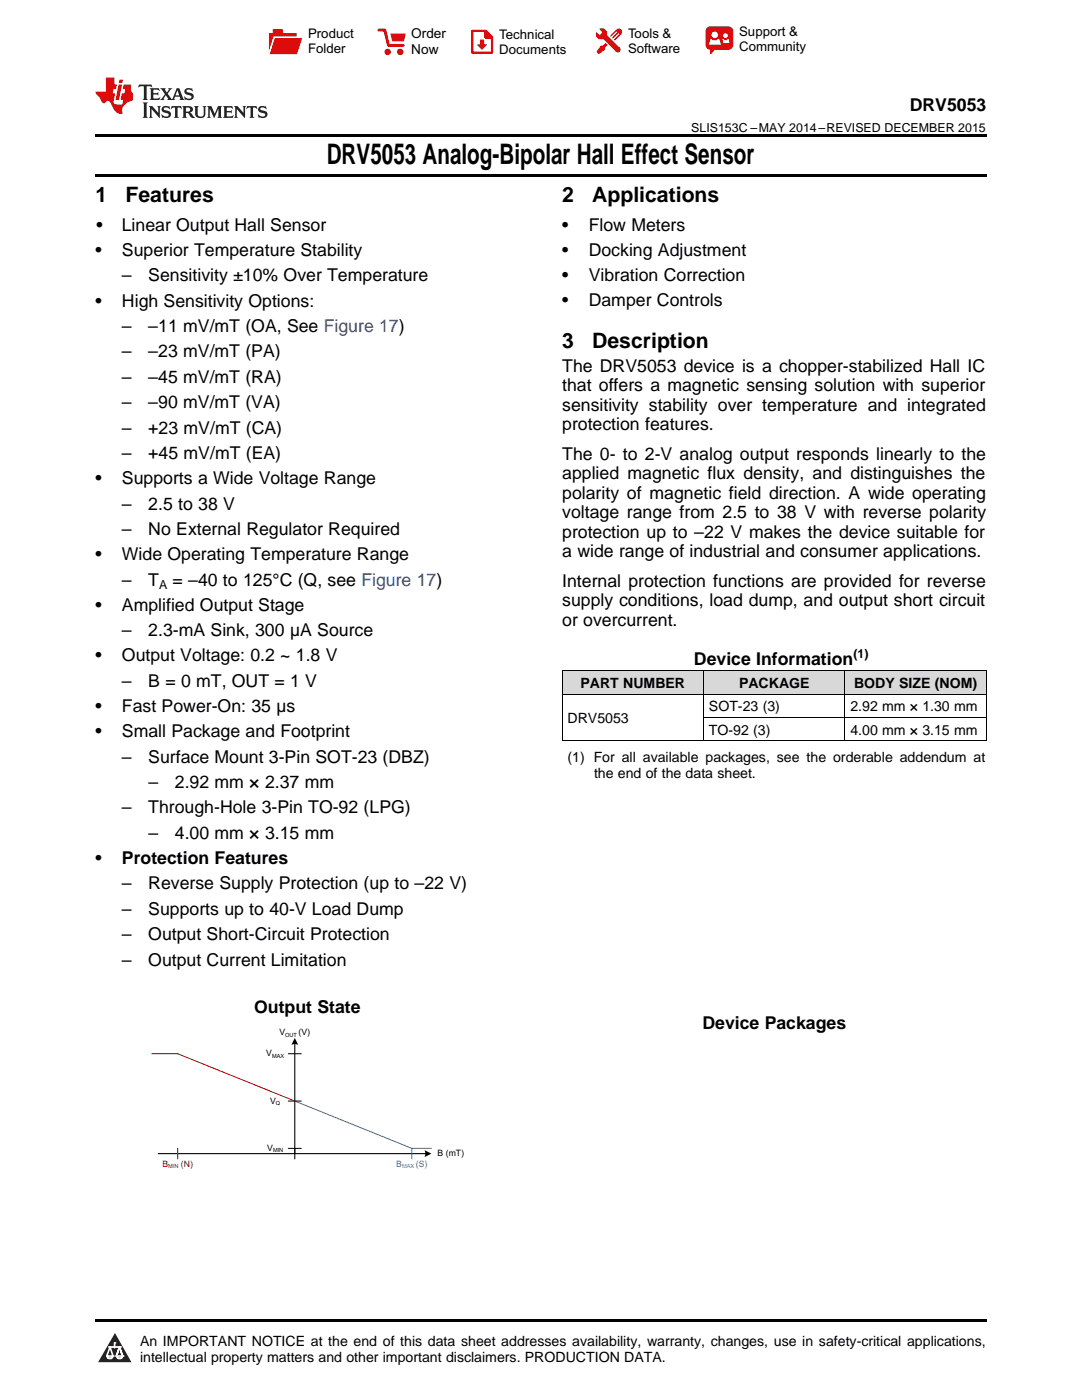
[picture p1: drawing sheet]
<svg xmlns="http://www.w3.org/2000/svg" width="216mm" height="279mm" viewBox="0 0 216 279" stroke-linecap="round" stroke-linejoin="round" font-family="sans-serif">
<defs><g id="words">
<text font-size="5.6" x="65.2" y="32.8">DRV5053 Analog-Bipolar Hall Effect Sensor</text>
<g font-size="4.2">
<text x="19" y="40.4">1</text>
<text x="25" y="40.4">Features</text>
<text x="112.2" y="40.4">2</text>
<text x="118.2" y="40.4">Applications</text>
<text x="112.2" y="69.5">3</text>
<text x="118.2" y="69.5">Description</text>
</g>
<g font-size="3.5">
<text x="181.5" y="22.2">DRV5053</text>
<text x="19.2" y="46.1">•</text>
<text x="24.3" y="46.1">Linear Output Hall Sensor</text>
<text x="112.2" y="46.1">•</text>
<text x="117.5" y="46.1">Flow Meters</text>
<text x="19" y="51.1">•</text>
<text x="24.3" y="51.1">Superior Temperature Stability</text>
<text x="112.2" y="51.1">•</text>
<text x="117.5" y="51.1">Docking Adjustment</text>
<text x="24.3" y="56.2">–</text>
<text x="29.6" y="56.2">Sensitivity ±10% Over Temperature</text>
<text x="112.2" y="56.1">•</text>
<text x="117.5" y="56.1">Vibration Correction</text>
<text x="19" y="61.2">•</text>
<text x="24.3" y="61.2">High Sensitivity Options:</text>
<text x="112.2" y="61.1">•</text>
<text x="117.5" y="61.1">Damper Controls</text>
<text x="24.3" y="66.3">–</text>
<text x="24.3" y="71.3">–</text>
<text x="29.6" y="66.3">–11 mV/mT (OA, See Figure 17)</text>
<text x="29.6" y="71.3">–23 mV/mT (PA)</text>
<text x="24.3" y="76.4">–</text>
<text x="29.6" y="76.4">–45 mV/mT (RA)</text>
<text x="112.2" y="74.2">The DRV5053 device is a chopper-stabilized Hall IC</text>
<text x="24.3" y="81.5">–</text>
<text x="29.6" y="81.5">–90 mV/mT (VA)</text>
<text x="112.2" y="78.1">that offers a magnetic sensing solution with superior</text>
<text x="112.2" y="82">sensitivity stability over temperature and integrated</text>
<text x="24.3" y="86.6">–</text>
<text x="29.6" y="86.6">+23 mV/mT (CA)</text>
<text x="112.2" y="85.8">protection features.</text>
<text x="24.3" y="91.7">–</text>
<text x="29.6" y="91.7">+45 mV/mT (EA)</text>
<text x="112.2" y="91.8">The 0- to 2-V analog output responds linearly to the</text>
<text x="112.2" y="95.7">applied magnetic flux density, and distinguishes the</text>
<text x="19" y="96.7">•</text>
<text x="24.3" y="96.7">Supports a Wide Voltage Range</text>
<text x="24.3" y="101.7">–</text>
<text x="29.6" y="101.7">2.5 to 38 V</text>
<text x="112.2" y="99.6">polarity of magnetic field direction. A wide operating</text>
<text x="24.3" y="106.8">–</text>
<text x="29.6" y="106.8">No External Regulator Required</text>
<text x="112.2" y="103.4">voltage range from 2.5 to 38 V with reverse polarity</text>
<text x="112.2" y="107.3">protection up to –22 V makes the device suitable for</text>
<text x="19" y="111.8">•</text>
<text x="24.3" y="111.8">Wide Operating Temperature Range</text>
<text x="112.2" y="111.2">a wide range of industrial and consumer applications.</text>
<text x="24.3" y="116.9">–</text>
<text x="29.6" y="116.9">T</text>
<text x="34.4" y="116.9">= –40 to 125°C (Q, see Figure 17)</text>
<text x="112.2" y="117.2">Internal protection functions are provided for reverse</text>
<text x="19" y="121.9">•</text>
<text x="24.3" y="121.9">Amplified Output Stage</text>
<text x="112.2" y="121">supply conditions, load dump, and output short circuit</text>
<text x="112.2" y="124.9">or overcurrent.</text>
<text x="24.3" y="127">–</text>
<text x="29.6" y="127">2.3-mA Sink, 300 µA Source</text>
<text x="19" y="132">•</text>
<text x="24.3" y="132">Output Voltage: 0.2 ~ 1.8 V</text>
<text x="24.3" y="137.1">–</text>
<text x="29.6" y="137.1">B = 0 mT, OUT = 1 V</text>
<text x="138.5" y="132.6">Device Information</text>
<text x="19" y="142.1">•</text>
<text x="24.3" y="142.1">Fast Power-On: 35 µs</text>
<text x="19" y="147.1">•</text>
<text x="24.3" y="147.1">Small Package and Footprint</text>
<text x="24.3" y="152.2">–</text>
<text x="29.6" y="152.2">Surface Mount 3-Pin SOT-23 (DBZ)</text>
<text x="29.6" y="157.3">–</text>
<text x="34.9" y="157.3">2.92 mm × 2.37 mm</text>
<text x="24.3" y="162.3">–</text>
<text x="29.6" y="162.3">Through-Hole 3-Pin TO-92 (LPG)</text>
<text x="29.6" y="167.4">–</text>
<text x="34.9" y="167.4">4.00 mm × 3.15 mm</text>
<text x="19" y="172.4">•</text>
<text x="24.3" y="172.4">Protection Features</text>
<text x="24.3" y="177.5">–</text>
<text x="29.6" y="177.5">Reverse Supply Protection (up to –22 V)</text>
<text x="24.3" y="182.6">–</text>
<text x="29.6" y="182.6">Supports up to 40-V Load Dump</text>
<text x="24.3" y="187.7">–</text>
<text x="29.6" y="187.7">Output Short-Circuit Protection</text>
<text x="24.3" y="192.8">–</text>
<text x="29.6" y="192.8">Output Current Limitation</text>
<text x="50.7" y="202.2">Output State</text>
<text x="140.2" y="205.4">Device Packages</text>
</g>
<g font-size="2.8">
<text x="115.8" y="137.3">PART NUMBER</text>
<text x="147.5" y="137.3">PACKAGE</text>
<text x="170.4" y="137.3">BODY SIZE (NOM)</text>
<text x="141.5" y="142">SOT-23 (3)</text>
<text x="169.7" y="142">2.92 mm × 1.30 mm</text>
<text x="113.2" y="144.3">DRV5053</text>
<text x="141.5" y="146.6">TO-92 (3)</text>
<text x="169.7" y="146.6">4.00 mm × 3.15 mm</text>
<text x="113.2" y="152.1">(1) For all available packages, see the orderable addendum at</text>
<text x="118.5" y="155.3">the end of the data sheet.</text>
<text x="27.9" y="268.6">An IMPORTANT NOTICE at the end of this data sheet addresses availability, warranty, changes, use in safety-critical applications,</text>
<text x="27.9" y="271.8">intellectual property matters and other important disclaimers. PRODUCTION DATA.</text>
</g>
<g font-size="2.7">
<text x="82.1" y="7.7">Order</text>
<text x="82.1" y="10.7">Now</text>
</g>
<g font-size="2.6">
<text x="61.5" y="7.6">Product</text>
<text x="61.5" y="10.6">Folder</text>
<text x="99.6" y="7.8">Technical</text>
<text x="99.6" y="10.8">Documents</text>
<text x="125.3" y="7.6">Tools &amp;</text>
<text x="125.3" y="10.6">Software</text>
<text x="147.5" y="7.2">Support &amp;</text>
<text x="147.5" y="10.2">Community</text>
</g>
<g font-size="2.5">
<text x="137.9" y="26.3">SLIS153C –MAY 2014–REVISED DECEMBER 2015</text>
<text x="31.7" y="117.6">A</text>
<text x="170.3" y="131.2">(1)</text>
</g>
<g font-size="1.7">
<text x="55.7" y="206.6">V</text>
<text x="59.6" y="206.6">(V)</text>
<text x="53.1" y="210.8">V</text>
<text x="53.9" y="220.3">V</text>
<text x="53.3" y="229.7">V</text>
<text x="87.3" y="230.8">B (mT)</text>
</g>
<g font-size="1.7" fill="#bf0000">
<text x="32.4" y="232.9">B</text>
<text x="36.1" y="232.9">(N)</text>
</g>
<g font-size="1.7" fill="#0070bf">
<text x="79.1" y="232.9">B</text>
<text x="83" y="232.9">(S)</text>
</g>
<g font-size="1.1">
<text x="56.9" y="206.9">OUT</text>
<text x="54.3" y="211.1">MAX</text>
<text x="55.1" y="220.5">Q</text>
<text x="54.5" y="229.9">MIN</text>
</g>
<text font-size="1.1" fill="#bf0000" x="33.6" y="233.1">MIN</text>
<text font-size="1.1" fill="#0070bf" x="80.2" y="233.1">MAX</text>
</g></defs>
<g fill="#d8d8d8">
<path d="M112.2 133.9h28.2v4.7h-28.2z"/>
<path d="M140.4 133.9h28.2v4.7h-28.2z"/>
<path d="M168.6 133.9h28.2v4.7h-28.2z"/>
</g>
<path d="M22.9 266l3.3 5.9h-6.6z" fill="#231f20"/>
<path d="M21.3 270.6h1.2l-.3 .5h-.3a.53 .53 0 0 1-.6-.5z" fill-rule="evenodd" fill="#fff"/>
<path d="M21.3 270.6h1.2l-.3 .5h-.3a.53 .53 0 0 1-.6-.5z" fill="none" stroke="#231f20" stroke-width=".33"/>
<path d="M21.3 270.6l1.2 .1-.3 .4h-.5z" fill="none" stroke="#fff" stroke-width=".33"/>
<path d="M22.9 268.9h.1" fill="none" stroke="#fff" stroke-width=".33"/>
<path d="M22.9 268v.9z" fill="#fff"/>
<path d="M22.9 268v.9z" fill="none" stroke="#fff" stroke-width=".33"/>
<circle cx="22.9" cy="268" r=".16" fill="#fff"/>
<path d="M21.8 268.8h.1" fill="none" stroke="#fff" stroke-width=".33"/>
<path d="M21.8 268.8h2.2z" fill="#fff"/>
<path d="M21.8 268.8h2.2z" fill="none" stroke="#fff" stroke-width=".33"/>
<circle cx="24" cy="268.8" r=".16" fill="#fff"/>
<path d="M23.2 270.6h.1" fill="none" stroke="#fff" stroke-width=".33"/>
<path d="M23.8 268.8l-.6 1.8z" fill="#fff"/>
<path d="M23.8 268.8l-.6 1.8z" fill="none" stroke="#fff" stroke-width=".33"/>
<path d="M23.8 268.8l.7 1.8z" fill="#fff"/>
<path d="M23.8 268.8l.7 1.8z" fill="none" stroke="#fff" stroke-width=".33"/>
<path d="M24.4 270.6h.1" fill="none" stroke="#fff" stroke-width=".33"/>
<circle cx="21.3" cy="270.6" r=".16" fill="#fff"/>
<path d="M22 268.8l-.7 1.8z" fill="#fff"/>
<path d="M22 268.8l-.7 1.8z" fill="none" stroke="#fff" stroke-width=".33"/>
<path d="M22 268.8l.5 1.8z" fill="#fff"/>
<path d="M22 268.8l.5 1.8z" fill="none" stroke="#fff" stroke-width=".33"/>
<circle cx="22.5" cy="270.6" r=".16" fill="#fff"/>
<path d="M23.3 270.6h1.2a.63 .63 0 0 1-.6 .5 .63 .63 0 0 1-.6-.5z" fill-rule="evenodd" fill="#fff"/>
<path d="M23.3 270.6h1.2a.63 .63 0 0 1-.6 .5 .63 .63 0 0 1-.6-.5z" fill="none" stroke="#231f20" stroke-width=".33"/>
<path d="M23.3 270.6h1.2l-.4 .5h-.5z" fill="none" stroke="#fff" stroke-width=".33"/>
<path d="M23.2 270.6h.1" fill="none" stroke="#fff" stroke-width=".33"/>
<circle cx="24.5" cy="270.6" r=".16" fill="#fff"/>
<path d="M19 34.8h177.8v.5h-177.8zM19 26.8h177.8v.6h-177.8zM19 263.2h177.8v.5h-177.8z" fill="#000"/>
<path d="M58.8 208.2v23.1M31.6 230.2h53.4" fill="none" stroke="#000" stroke-width=".22"/>
<g fill="#000">
<path d="M58.8 207.1l.7 1.4a1.51 1.51 0 0 0-1.4 0z" fill-rule="evenodd"/>
<path d="M84.7 229.5l1.4 .7-1.4 .7a1.56 1.56 0 0 0 0-1.4z" fill-rule="evenodd"/>
</g>
<path d="M30.3 210.3h5.2l23.3 9.4M35.5 229.2v2.1" fill="none" stroke="#bf0000" stroke-width=".2"/>
<path d="M58.8 219.7l23.4 9.5M82.2 229.2h3.9M82.2 229.2v2.1" fill="none" stroke="#0070bf" stroke-width=".2"/>
<path d="M112.2 138.5h84.6M112.2 133.9h84.6M112.2 133.9v14M140.4 133.9v14M168.6 133.9v14M196.8 133.9v14M112.2 147.8h84.6M140.4 143.2h56.4M57.5 210.3h2.6M57.5 219.7h2.6M57.5 229.2h2.6" fill="none" stroke="#000" stroke-width=".2"/>
<path d="M27.7 16.9l-.1 .6 .6-.3h.5v.2v2.2l-.2 .4h1l-.2-.4v-2.2v-.2h.5l.6 .3-.2-.6zM29.9 17.6l.2 .4v1.6l-.2 .4h1.9l.1-.6a1.09 1.09 0 0 1-1.3 .1v-.6h.6l.4 .2v-.7l-.2 .2h-.8v-.6l.2-.1a1.01 1.01 0 0 1 1 .3l-.1-.6zM32 17.6l.9 1.2-1 1.2h.9l-.2-.3 .5-.7 .5 .7-.3 .3h1.7l-.2-.3 .1-.4h1l.1 .4-.2 .3h1l-.3-.4-.7-2h-.5l-1 2.2-.8-1.1 .9-1.1h-.9l.2 .2-.4 .7-.4-.7 .2-.2zM35.4 18l.4 1h-.8zM37 17.7a.66 .66 0 0 0-.2 .8 .66 .66 0 0 0 .6 .4l.7 .2 .1 .2a.8 .8 0 0 1-.7 .4 .8 .8 0 0 1-.7-.5l.1 .8 .2-.2a.94 .94 0 0 0 1.1 .1 .94 .94 0 0 0 .4-.9 1.48 1.48 0 0 0-1.3-.6v-.4a1.1 1.1 0 0 1 1.2 .2l-.2-.6-.2 .1-.5-.1zM28.5 20.4l.2 .4v2.3l-.2 .4h1l-.2-.4v-2.3l.2-.4zM29.7 21.2l.2 .4v1.5l-.2 .4h.8l-.3-.4 .1-1.3 1.6 1.8v-2l.2-.4h-.7l.2 .2v1.1l-1.2-1.3zM32.5 21.3a.66 .66 0 0 0-.2 .8 .66 .66 0 0 0 .6 .4l.6 .2 .2 .2a.8 .8 0 0 1-.8 .4 .8 .8 0 0 1-.7-.5l.2 .7 .2-.1a.94 .94 0 0 0 1 .1 .94 .94 0 0 0 .5-1 1.47 1.47 0 0 0-1.3-.6l-.1-.3a1.1 1.1 0 0 1 1.3 .2l-.2-.6-.2 .1-.5-.2zM34.3 21.2l-.2 .6a.64 .64 0 0 1 .8-.3v1.6l-.2 .4h1l-.3-.4 .1-1.6a.66 .66 0 0 1 .8 .3l-.2-.6zM36.3 21.2l.3 .4v1.5l-.3 .4h1l-.2-.2v-.7h.5l.1 .1a.8 .8 0 0 0 1.2 .7l-1-1a.62 .62 0 0 0 .6-.5 .62 .62 0 0 0-.6-.7zM37.1 21.5h.1a.48 .48 0 0 1 .6 0 .48 .48 0 0 1 .1 .6l-.2 .1-.6 .1zM38.7 21.2l.2 .2a2.29 2.29 0 0 0 .4 2 1.05 1.05 0 0 0 1.7-.7v-1.3l.2-.2h-.8l.2 .4v1.1a.61 .61 0 0 1-.6 .6 .61 .61 0 0 1-.6-.6v-1.1l.3-.4zM41.3 21.2l.3 .4v1.5l-.3 .4h.8l-.2-.4v-1.4l.8 1.9 .9-1.9v1.4l-.2 .4h.9l-.2-.4v-1.5l.2-.4h-.8l-.7 1.5-.6-1.5zM44.5 21.2l.2 .4v1.5l-.2 .4h1.9l.2-.6a1.1 1.1 0 0 1-1.4 .2v-.7h.6l.4 .2v-.6l-.2 .1-.8 .1v-.6l.2-.1a1.02 1.02 0 0 1 1.1 .2l-.2-.5zM46.7 21.2l.2 .4v1.5l-.2 .4h.8l-.3-.4 .1-1.3 1.6 1.8v-2l.2-.4h-.7l.2 .2v1.1l-1.2-1.3zM49.3 21.2l-.1 .6a.64 .64 0 0 1 .8-.3v1.6l-.3 .4h1l-.2-.4v-1.6a.66 .66 0 0 1 .8 .3l-.1-.6zM51.7 21.3a.66 .66 0 0 0-.2 .7 .66 .66 0 0 0 .7 .5l.6 .2 .1 .2a.8 .8 0 0 1-.7 .4 .8 .8 0 0 1-.7-.5l.1 .7 .2-.1a.94 .94 0 0 0 1.1 .1 .94 .94 0 0 0 .4-1 1.48 1.48 0 0 0-1.2-.6l-.1-.3a1.1 1.1 0 0 1 1.2 .2l-.2-.6-.1 .1-.6-.2z" fill="#231f20"/>
<path d="M21.1 15.5v2.8h-2v.4l.9 .9a.96 .96 0 0 0 1 1 .59 .59 0 0 1 .5-.4 .59 .59 0 0 1 .5 .3l.4 .8a1.61 1.61 0 0 0 2.1 1.3 1.63 1.63 0 0 1 1.1-2.2l.9-.3v-1.5a1.6 1.6 0 0 1-.4-1.7h-1.4l-.2 .9h.5l-.2 .8h-.5l-.2 1v.3h.5l-.2 .9h-.7a.74 .74 0 0 1-1-.6l.3-1.6h-.5l.2-.8h.5l.1-.9h-.4v-1.4zM23.7 16.9l-.7 3h.8l.6-3zM23.8 15.9l-.1 .7h.7l.2-.7z" fill="#ee1d23"/>
<g fill="#d60000">
<path d="M54.4 5.8h2v.8h2.8v4.2h-5.5v-4.2h.7z" fill-rule="evenodd"/>
<path d="M54.7 7.5h5.6l-1 3.3h-5.6z" fill-rule="evenodd"/>
</g>
<path d="M54.6 7.4h5.8l-.1 .1h-5.5l-1.1 3.3z" fill-rule="evenodd" fill="#fff"/>
<path d="M54.6 7.4h5.8l-.1 .1h-5.5l-1.1 3.3z" fill="none" stroke="#fff" stroke-width=".2"/>
<path d="M75.6 6h1.2l.7 3.1h3" fill="none" stroke="#d60000" stroke-width=".56"/>
<g fill="#d60000">
<path d="M77.9 6.7h3.1l-.4 1.5h-2.3z" fill-rule="evenodd"/>
<circle cx="77.3" cy="10.4" r=".64"/>
<circle cx="79.9" cy="10.4" r=".64"/>
</g>
<path d="M94.2 6.2h2.7l1.3 1.2v3.1h-4z" fill="none" stroke="#d60000" stroke-width=".44"/>
<g fill="#d60000">
<path d="M95.8 7.9h.8v1h.6l-1 1.1-1-1v-.1h.6z" fill-rule="evenodd"/>
<path d="M96.6 6.2h.3l1.3 1.2v.4h-1.3l-.3-.4z" fill-rule="evenodd"/>
<path d="M119.6 5.7h.9l.6 .6 .1 .7 2.5 2.5-.8 .8-2.3-2.3-1.1-.2-.6-.6v-.8l.7 .6 .5-.4v-.2l-.4-.5z" fill-rule="evenodd"/>
<path d="M119.9 9.1h.4l.5-.5 .4 .4-.5 .5v.4l-1.2 .9-.5-.5z" fill-rule="evenodd"/>
<path d="M123 5.9a.67 .67 0 0 1 .9 0 .67 .67 0 0 1 0 .9z" fill-rule="evenodd"/>
<path d="M123 5.9l.9 .9-1.2 1.2h-.2l.1-.2 .9-.9 .1-.2h-.3l-.9 1h-.2v-.2l.9-1 .1-.2h-.3l-.9 1h-.2v-.2z" fill-rule="evenodd"/>
<circle cx="123.3" cy="9.9" r=".54"/>
</g>
<path d="M121.1 6.3l-.1 .7" fill="none" stroke="#d60000" stroke-width=".2"/>
<g fill="#d60000">
<path d="M141.1 5.5l.6-.2h3.6a.95 .95 0 0 1 1 .9v2.8a.95 .95 0 0 1-1 .9h-3.6a.95 .95 0 0 1-.9-.9v-2.8z" fill-rule="evenodd"/>
<path d="M141.7 9.9h.9l-.7 .9h-.2z" fill-rule="evenodd"/>
</g>
<g fill="#fff">
<path d="M144.3 8.6h1.3z"/>
<path d="M141.8 7.8h.3l.1 .2h.8l.2-.2h.3l.4 1.1h-2.5z" fill-rule="evenodd"/>
<path d="M144.2 7.8h.2l.2 .2h.4l.2-.2h.2l.2 .8h-1.3z" fill-rule="evenodd"/>
<circle cx="142.6" cy="6.9" r=".65"/>
<circle cx="144.8" cy="7.1" r=".48"/>
</g>
<use href="#words"/>
</svg>
